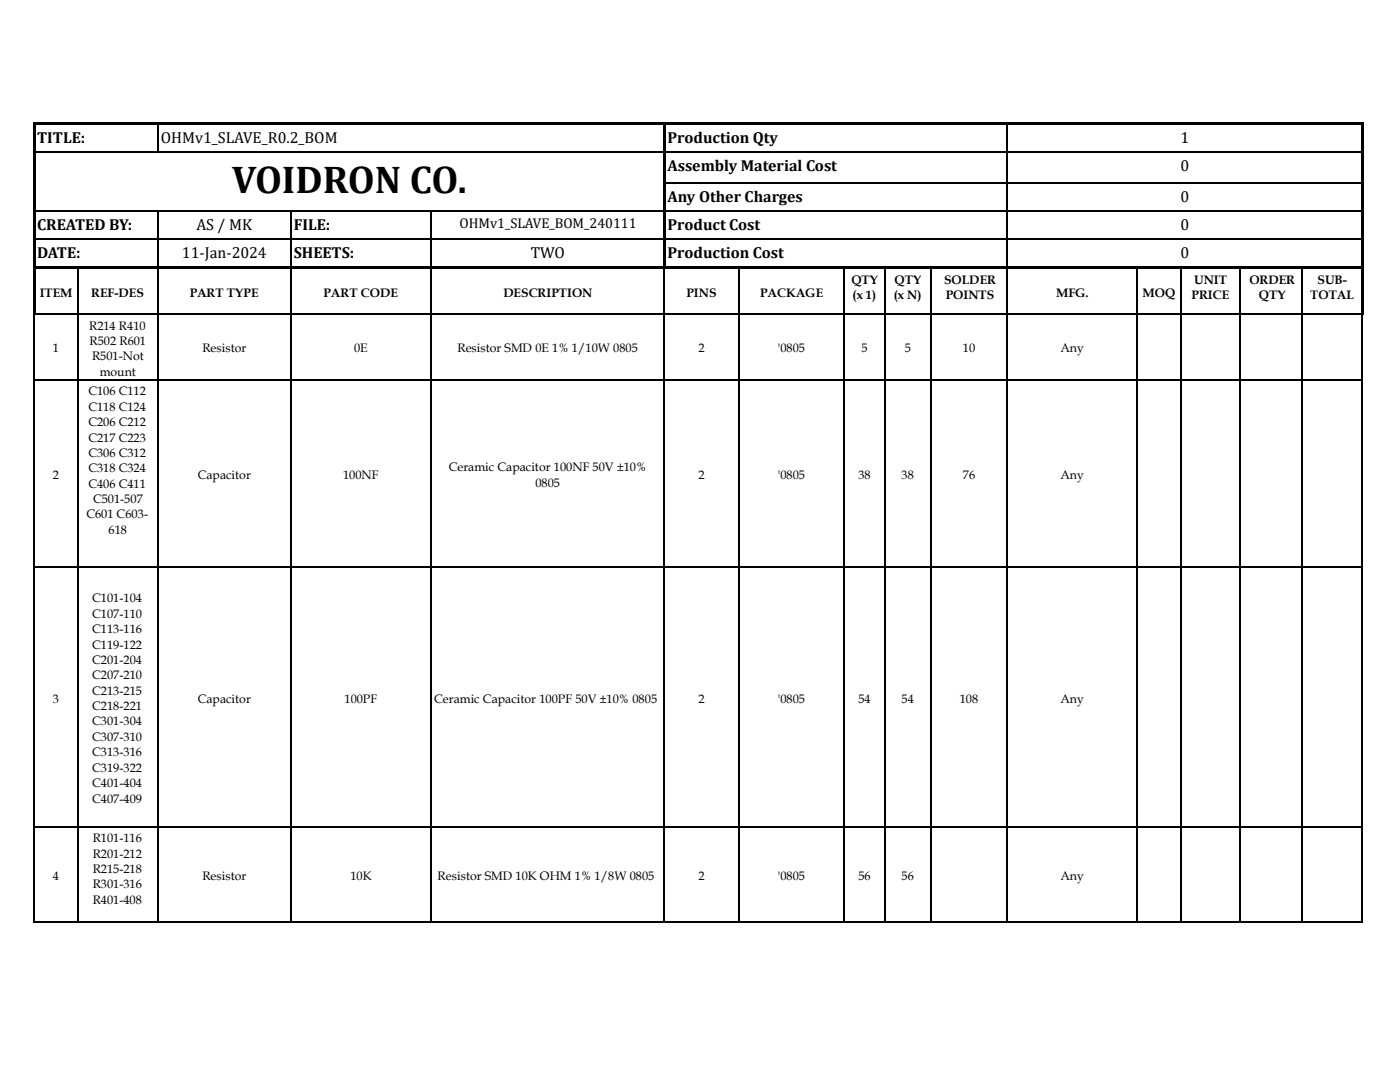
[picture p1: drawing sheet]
<svg xmlns="http://www.w3.org/2000/svg" width="279mm" height="216mm" viewBox="0 0 279 216" stroke-linecap="round" stroke-linejoin="round" font-family="sans-serif">
<defs><g id="words">
<text font-size="7.7" x="46.2" y="38.5">VOIDRON CO.</text>
<g font-size="3.2">
<text x="7.4" y="28.5">TITLE:</text>
<text x="32.1" y="28.5">OHMv1_SLAVE_R0.2_BOM</text>
<text x="133.2" y="28.5">Production Qty</text>
<text x="235.6" y="28.5">1</text>
<text x="133.2" y="34.1">Assembly Material Cost</text>
<text x="235.6" y="34.1">0</text>
<text x="133.2" y="40.3">Any Other Charges</text>
<text x="235.6" y="40.3">0</text>
<text x="7.4" y="45.9">CREATED BY:</text>
<text x="39.2" y="45.9">AS / MK</text>
<text x="58.6" y="45.9">FILE:</text>
<text x="133.2" y="45.9">Product Cost</text>
<text x="235.6" y="45.9">0</text>
<text x="7.4" y="51.5">DATE:</text>
<text x="36.3" y="51.5">11-Jan-2024</text>
<text x="58.6" y="51.5">SHEETS:</text>
<text x="105.9" y="51.5">TWO</text>
<text x="133.2" y="51.5">Production Cost</text>
<text x="235.6" y="51.5">0</text>
</g>
<text font-size="2.8" x="91.7" y="45.5">OHMv1_SLAVE_BOM_240111</text>
<g font-size="2.5">
<text x="7.9" y="59.3">ITEM</text>
<text x="18.2" y="59.3">REF-DES</text>
<text x="37.9" y="59.3">PART TYPE</text>
<text x="64.6" y="59.3">PART CODE</text>
<text x="100.5" y="59.3">DESCRIPTION</text>
<text x="137" y="59.3">PINS</text>
<text x="151.7" y="59.3">PACKAGE</text>
<text x="169.9" y="56.7">QTY</text>
<text x="170.2" y="59.7">(x 1)</text>
<text x="178.4" y="59.7">(x N)</text>
<text x="178.5" y="56.7">QTY</text>
<text x="188.4" y="56.7">SOLDER</text>
<text x="188.7" y="59.7">POINTS</text>
<text x="210.8" y="59.3">MFG.</text>
<text x="228" y="59.3">MOQ</text>
<text x="237.8" y="59.7">PRICE</text>
<text x="238.3" y="56.7">UNIT</text>
<text x="249.3" y="56.7">ORDER</text>
<text x="251.2" y="59.7">QTY</text>
<text x="261.5" y="59.7">TOTAL</text>
<text x="263" y="56.7">SUB-</text>
<text x="17.8" y="65.8">R214 R410</text>
<text x="10.5" y="70.3">1</text>
<text x="17.9" y="68.8">R502 R601</text>
<text x="18.4" y="71.9">R501-Not</text>
<text x="40.4" y="70.3">Resistor</text>
<text x="70.7" y="70.3">0E</text>
<text x="91.3" y="70.3">Resistor SMD 0E 1% 1/10W 0805</text>
<text x="139.4" y="70.3">2</text>
<text x="155.3" y="70.3">'0805</text>
<text x="171.9" y="70.3">5</text>
<text x="180.6" y="70.3">5</text>
<text x="192.2" y="70.3">10</text>
<text x="211.6" y="70.3">Any</text>
<text x="19.9" y="74.9">mount</text>
<text x="17.7" y="78.9">C106 C112</text>
<text x="17.7" y="82">C118 C124</text>
<text x="17.7" y="85">C206 C212</text>
<text x="17.7" y="88.1">C217 C223</text>
<text x="10.5" y="95.6">2</text>
<text x="17.7" y="91.2">C306 C312</text>
<text x="17.7" y="94.3">C318 C324</text>
<text x="39.5" y="95.6">Capacitor</text>
<text x="68.5" y="95.6">100NF</text>
<text x="89.6" y="94">Ceramic Capacitor 100NF 50V ±10%</text>
<text x="139.4" y="95.6">2</text>
<text x="155.3" y="95.6">'0805</text>
<text x="171.3" y="95.6">38</text>
<text x="179.9" y="95.6">38</text>
<text x="192.2" y="95.6">76</text>
<text x="211.6" y="95.6">Any</text>
<text x="17.7" y="97.3">C406 C411</text>
<text x="18.6" y="100.4">C501-507</text>
<text x="106.9" y="97.1">0805</text>
<text x="17.2" y="103.4">C601 C603-</text>
<text x="21.7" y="106.5">618</text>
<text x="18.4" y="120.2">C101-104</text>
<text x="18.4" y="123.3">C107-110</text>
<text x="18.4" y="126.3">C113-116</text>
<text x="18.4" y="129.4">C119-122</text>
<text x="18.4" y="132.5">C201-204</text>
<text x="18.4" y="135.6">C207-210</text>
<text x="10.5" y="140.2">3</text>
<text x="18.4" y="138.6">C213-215</text>
<text x="18.4" y="141.7">C218-221</text>
<text x="39.5" y="140.2">Capacitor</text>
<text x="68.8" y="140.2">100PF</text>
<text x="86.7" y="140.2">Ceramic Capacitor 100PF 50V ±10% 0805</text>
<text x="139.4" y="140.2">2</text>
<text x="155.3" y="140.2">'0805</text>
<text x="171.3" y="140.2">54</text>
<text x="179.9" y="140.2">54</text>
<text x="191.5" y="140.2">108</text>
<text x="211.6" y="140.2">Any</text>
<text x="18.4" y="144.8">C301-304</text>
<text x="18.4" y="147.9">C307-310</text>
<text x="18.4" y="150.9">C313-316</text>
<text x="18.4" y="154">C319-322</text>
<text x="18.4" y="157">C401-404</text>
<text x="18.4" y="160.1">C407-409</text>
<text x="18.5" y="168.1">R101-116</text>
<text x="18.5" y="171.1">R201-212</text>
<text x="10.5" y="175.7">4</text>
<text x="18.5" y="174.2">R215-218</text>
<text x="18.5" y="177.3">R301-316</text>
<text x="40.4" y="175.7">Resistor</text>
<text x="69.9" y="175.7">10K</text>
<text x="87.3" y="175.7">Resistor SMD 10K OHM 1% 1/8W 0805</text>
<text x="139.4" y="175.7">2</text>
<text x="155.3" y="175.7">'0805</text>
<text x="171.3" y="175.7">56</text>
<text x="179.9" y="175.7">56</text>
<text x="211.6" y="175.7">Any</text>
<text x="18.5" y="180.4">R401-408</text>
</g>
</g></defs>
<g fill="#000">
<path d="M6.6 24.3h.5v1.2h-.5z" fill-rule="evenodd"/>
<path d="M6.6 24.3h.5v.6h-.5z" fill-rule="evenodd"/>
<path d="M6.6 25.5h.5v4.7h-.5z" fill-rule="evenodd"/>
<path d="M6.6 30.2h.5v.9h-.5z" fill-rule="evenodd"/>
<path d="M6.6 31.1h.5v5.3h-.5z" fill-rule="evenodd"/>
<path d="M6.6 36.4h.5v.9h-.5z" fill-rule="evenodd"/>
<path d="M7.1 24.3h24.3v.6h-24.3z" fill-rule="evenodd"/>
<path d="M31.4 24.9h.2v.6h-.2z" fill-rule="evenodd"/>
<path d="M31.4 24.3h.5v.6h-.5z" fill-rule="evenodd"/>
<path d="M31.4 30.2h.2v.3h-.2z" fill-rule="evenodd"/>
<path d="M31.9 24.3h100.4v.6h-100.4z" fill-rule="evenodd"/>
<path d="M132.4 24.9h.5v.6h-.5z" fill-rule="evenodd"/>
<path d="M132.4 24.3h.5v.6h-.5z" fill-rule="evenodd"/>
<path d="M132.4 25.5h.5v4.7h-.5z" fill-rule="evenodd"/>
<path d="M132.4 30.2h.5v.9h-.5z" fill-rule="evenodd"/>
<path d="M132.4 31.1h.5v5.3h-.5z" fill-rule="evenodd"/>
<path d="M132.4 36.4h.5v.9h-.5z" fill-rule="evenodd"/>
<path d="M132.9 24.3h35.6v.6h-35.6z" fill-rule="evenodd"/>
<path d="M168.5 24.3h.5v.6h-.5z" fill-rule="evenodd"/>
<path d="M168.5 30.2h.3v.3h-.3z" fill-rule="evenodd"/>
<path d="M168.5 36.4h.3v.2h-.3z" fill-rule="evenodd"/>
<path d="M169 24.3h7.6v.6h-7.6z" fill-rule="evenodd"/>
<path d="M176.6 24.3h.5v.6h-.5z" fill-rule="evenodd"/>
<path d="M176.6 30.2h.3v.3h-.3z" fill-rule="evenodd"/>
<path d="M176.6 36.4h.3v.2h-.3z" fill-rule="evenodd"/>
<path d="M177.1 24.3h8.7v.6h-8.7z" fill-rule="evenodd"/>
<path d="M185.8 24.3h.5v.6h-.5z" fill-rule="evenodd"/>
<path d="M185.8 30.2h.2v.3h-.2z" fill-rule="evenodd"/>
<path d="M185.8 36.4h.2v.2h-.2z" fill-rule="evenodd"/>
<path d="M186.3 24.3h14.6v.6h-14.6z" fill-rule="evenodd"/>
<path d="M200.9 24.9h.3v.6h-.3z" fill-rule="evenodd"/>
<path d="M200.9 24.3h.5v.6h-.5z" fill-rule="evenodd"/>
<path d="M200.9 30.2h.3v.9h-.3z" fill-rule="evenodd"/>
<path d="M200.9 36.4h.3v.9h-.3z" fill-rule="evenodd"/>
<path d="M201.4 24.3h25.5v.6h-25.5z" fill-rule="evenodd"/>
<path d="M226.9 24.3h.5v.6h-.5z" fill-rule="evenodd"/>
<path d="M226.9 30.2h.3v.3h-.3z" fill-rule="evenodd"/>
<path d="M226.9 36.4h.3v.2h-.3z" fill-rule="evenodd"/>
<path d="M227.4 24.3h20.2v.6h-20.2z" fill-rule="evenodd"/>
<path d="M247.6 24.3h.5v.6h-.5z" fill-rule="evenodd"/>
<path d="M247.6 30.2h.2v.3h-.2z" fill-rule="evenodd"/>
<path d="M247.6 36.4h.2v.2h-.2z" fill-rule="evenodd"/>
<path d="M248.1 24.3h11.8v.6h-11.8z" fill-rule="evenodd"/>
<path d="M259.9 24.3h.5v.6h-.5z" fill-rule="evenodd"/>
<path d="M259.9 30.2h.3v.3h-.3z" fill-rule="evenodd"/>
<path d="M259.9 36.4h.3v.2h-.3z" fill-rule="evenodd"/>
<path d="M260.4 24.3h11.2v.6h-11.2z" fill-rule="evenodd"/>
<path d="M271.6 24.3h.5v1.2h-.5z" fill-rule="evenodd"/>
<path d="M271.6 24.3h.5v.6h-.5z" fill-rule="evenodd"/>
<path d="M271.6 25.5h.5v4.7h-.5z" fill-rule="evenodd"/>
<path d="M271.6 30.2h.5v.9h-.5z" fill-rule="evenodd"/>
<path d="M271.6 31.1h.5v5.3h-.5z" fill-rule="evenodd"/>
<path d="M271.6 36.4h.5v.9h-.5z" fill-rule="evenodd"/>
<path d="M6.6 37.3h.5v4.7h-.5z" fill-rule="evenodd"/>
<path d="M6.6 42h.5v.9h-.5z" fill-rule="evenodd"/>
<path d="M6.6 42.9h.5v4.7h-.5z" fill-rule="evenodd"/>
<path d="M6.6 47.6h.5v.9h-.5z" fill-rule="evenodd"/>
<path d="M6.6 48.5h.5v4.7h-.5z" fill-rule="evenodd"/>
<path d="M6.6 53.2h.5v1.2h-.5z" fill-rule="evenodd"/>
<path d="M7.1 53.2h8.3v.5h-8.3z" fill-rule="evenodd"/>
<path d="M15.4 53.7h.3v.7h-.3z" fill-rule="evenodd"/>
<path d="M15.4 53.2h.5v.5h-.5z" fill-rule="evenodd"/>
<path d="M15.9 53.2h15.5v.5h-15.5z" fill-rule="evenodd"/>
<path d="M31.4 42.3h.2v.6h-.2z" fill-rule="evenodd"/>
<path d="M31.4 42h.2v.3h-.2z" fill-rule="evenodd"/>
<path d="M31.4 47.6h.2v.9h-.2z" fill-rule="evenodd"/>
<path d="M31.4 53.7h.2v.7h-.2z" fill-rule="evenodd"/>
<path d="M31.4 53.2h.5v.5h-.5z" fill-rule="evenodd"/>
<path d="M31.9 53.2h26v.5h-26z" fill-rule="evenodd"/>
<path d="M57.9 42.3h.2v.6h-.2z" fill-rule="evenodd"/>
<path d="M57.9 42h.2v.3h-.2z" fill-rule="evenodd"/>
<path d="M57.9 47.6h.2v.9h-.2z" fill-rule="evenodd"/>
<path d="M57.9 53.7h.2v.7h-.2z" fill-rule="evenodd"/>
<path d="M57.9 53.2h.5v.5h-.5z" fill-rule="evenodd"/>
<path d="M58.4 53.2h27.5v.5h-27.5z" fill-rule="evenodd"/>
<path d="M85.9 42.3h.3v.6h-.3z" fill-rule="evenodd"/>
<path d="M85.9 42h.3v.3h-.3z" fill-rule="evenodd"/>
<path d="M85.9 47.6h.3v.9h-.3z" fill-rule="evenodd"/>
<path d="M85.9 53.7h.3v.7h-.3z" fill-rule="evenodd"/>
<path d="M85.9 53.2h.6v.5h-.6z" fill-rule="evenodd"/>
<path d="M86.5 53.2h45.8v.5h-45.8z" fill-rule="evenodd"/>
<path d="M132.4 37.3h.5v4.7h-.5z" fill-rule="evenodd"/>
<path d="M132.4 42h.5v.9h-.5z" fill-rule="evenodd"/>
<path d="M132.4 42.9h.5v4.7h-.5z" fill-rule="evenodd"/>
<path d="M132.4 47.6h.5v.9h-.5z" fill-rule="evenodd"/>
<path d="M132.4 48.5h.5v4.7h-.5z" fill-rule="evenodd"/>
<path d="M132.4 53.2h.5v.5h-.5z" fill-rule="evenodd"/>
<path d="M132.5 53.7h.2v.7h-.2z" fill-rule="evenodd"/>
<path d="M132.9 53.2h.5v.5h-.5z" fill-rule="evenodd"/>
<path d="M133.4 53.2h13.9v.5h-13.9z" fill-rule="evenodd"/>
<path d="M147.3 53.7h.2v.7h-.2z" fill-rule="evenodd"/>
<path d="M147.3 53.2h.5v.5h-.5z" fill-rule="evenodd"/>
<path d="M147.8 53.2h20.6v.5h-20.6z" fill-rule="evenodd"/>
<path d="M168.4 53.7h.2v.7h-.2z" fill-rule="evenodd"/>
<path d="M168.4 53.2h.5v.5h-.5z" fill-rule="evenodd"/>
<path d="M168.5 42h.3v.3h-.3z" fill-rule="evenodd"/>
<path d="M168.5 47.6h.3v.2h-.3z" fill-rule="evenodd"/>
<path d="M168.6 53.2h.5v.5h-.5z" fill-rule="evenodd"/>
<path d="M169.1 53.2h7.4v.5h-7.4z" fill-rule="evenodd"/>
<path d="M176.5 53.7h.2v.7h-.2z" fill-rule="evenodd"/>
<path d="M176.5 53.2h.5v.5h-.5z" fill-rule="evenodd"/>
<path d="M176.6 42h.3v.3h-.3z" fill-rule="evenodd"/>
<path d="M176.6 47.6h.3v.2h-.3z" fill-rule="evenodd"/>
<path d="M176.7 53.2h.5v.5h-.5z" fill-rule="evenodd"/>
<path d="M177.2 53.2h8.5v.5h-8.5z" fill-rule="evenodd"/>
<path d="M185.7 53.7h.2v.7h-.2z" fill-rule="evenodd"/>
<path d="M185.7 53.2h.5v.5h-.5z" fill-rule="evenodd"/>
<path d="M185.8 42h.2v.3h-.2z" fill-rule="evenodd"/>
<path d="M185.8 47.6h.2v.2h-.2z" fill-rule="evenodd"/>
<path d="M185.9 53.2h.5v.5h-.5z" fill-rule="evenodd"/>
<path d="M186.4 53.2h14.5v.5h-14.5z" fill-rule="evenodd"/>
<path d="M200.9 42h.3v.9h-.3z" fill-rule="evenodd"/>
<path d="M200.9 47.6h.3v.9h-.3z" fill-rule="evenodd"/>
<path d="M200.9 53.7h.3v.7h-.3z" fill-rule="evenodd"/>
<path d="M200.9 53.2h.5v.5h-.5z" fill-rule="evenodd"/>
<path d="M201.4 53.2h25.4v.5h-25.4z" fill-rule="evenodd"/>
<path d="M226.8 53.7h.2v.7h-.2z" fill-rule="evenodd"/>
<path d="M226.8 53.2h.5v.5h-.5z" fill-rule="evenodd"/>
<path d="M226.9 42h.3v.3h-.3z" fill-rule="evenodd"/>
<path d="M226.9 47.6h.3v.2h-.3z" fill-rule="evenodd"/>
<path d="M227 53.2h.5v.5h-.5z" fill-rule="evenodd"/>
<path d="M227.5 53.2h8v.5h-8z" fill-rule="evenodd"/>
<path d="M235.5 53.7h.3v.7h-.3z" fill-rule="evenodd"/>
<path d="M235.5 53.2h.5v.5h-.5z" fill-rule="evenodd"/>
<path d="M236 53.2h11.4v.5h-11.4z" fill-rule="evenodd"/>
<path d="M247.4 53.7h.3v.7h-.3z" fill-rule="evenodd"/>
<path d="M247.4 53.2h.5v.5h-.5z" fill-rule="evenodd"/>
<path d="M247.6 42h.2v.3h-.2z" fill-rule="evenodd"/>
<path d="M247.6 47.6h.2v.2h-.2z" fill-rule="evenodd"/>
<path d="M247.7 53.2h.5v.5h-.5z" fill-rule="evenodd"/>
<path d="M248.2 53.2h11.6v.5h-11.6z" fill-rule="evenodd"/>
<path d="M259.8 53.7h.2v.7h-.2z" fill-rule="evenodd"/>
<path d="M259.8 53.2h.5v.5h-.5z" fill-rule="evenodd"/>
<path d="M259.9 42h.3v.3h-.3z" fill-rule="evenodd"/>
<path d="M259.9 47.6h.3v.2h-.3z" fill-rule="evenodd"/>
<path d="M260 53.2h.6v.5h-.6z" fill-rule="evenodd"/>
<path d="M260.6 53.2h11v.5h-11z" fill-rule="evenodd"/>
<path d="M271.6 37.3h.5v4.7h-.5z" fill-rule="evenodd"/>
<path d="M271.6 42h.5v.9h-.5z" fill-rule="evenodd"/>
<path d="M271.6 42.9h.5v4.7h-.5z" fill-rule="evenodd"/>
<path d="M271.6 47.6h.5v.9h-.5z" fill-rule="evenodd"/>
<path d="M271.6 48.5h.5v4.7h-.5z" fill-rule="evenodd"/>
<path d="M271.6 53.2h.5v1.2h-.5z" fill-rule="evenodd"/>
<path d="M6.6 54.4h.5v8.1h-.5z" fill-rule="evenodd"/>
<path d="M6.6 62.5h.5v.3h-.5z" fill-rule="evenodd"/>
<path d="M6.7 62.8h.2v.6h-.2z" fill-rule="evenodd"/>
<path d="M6.7 75.7h.2v.9h-.2z" fill-rule="evenodd"/>
<path d="M7.1 62.5h.2v.3h-.2z" fill-rule="evenodd"/>
<path d="M15.4 62.5h.3v.9h-.3z" fill-rule="evenodd"/>
<path d="M15.4 75.7h.3v.9h-.3z" fill-rule="evenodd"/>
<path d="M31.4 62.5h.2v.9h-.2z" fill-rule="evenodd"/>
<path d="M31.4 75.7h.2v.9h-.2z" fill-rule="evenodd"/>
<path d="M57.9 62.5h.2v.9h-.2z" fill-rule="evenodd"/>
<path d="M57.9 75.7h.2v.9h-.2z" fill-rule="evenodd"/>
<path d="M85.9 62.5h.3v.9h-.3z" fill-rule="evenodd"/>
<path d="M85.9 75.7h.3v.9h-.3z" fill-rule="evenodd"/>
<path d="M132.5 62.5h.2v.9h-.2z" fill-rule="evenodd"/>
<path d="M132.5 75.7h.2v.9h-.2z" fill-rule="evenodd"/>
<path d="M147.3 62.5h.2v.9h-.2z" fill-rule="evenodd"/>
<path d="M147.3 75.7h.2v.9h-.2z" fill-rule="evenodd"/>
<path d="M168.4 62.5h.2v.9h-.2z" fill-rule="evenodd"/>
<path d="M168.4 75.7h.2v.9h-.2z" fill-rule="evenodd"/>
<path d="M176.5 62.5h.2v.9h-.2z" fill-rule="evenodd"/>
<path d="M176.5 75.7h.2v.9h-.2z" fill-rule="evenodd"/>
<path d="M185.7 62.5h.2v.9h-.2z" fill-rule="evenodd"/>
<path d="M185.7 75.7h.2v.9h-.2z" fill-rule="evenodd"/>
<path d="M200.9 62.5h.3v.9h-.3z" fill-rule="evenodd"/>
<path d="M200.9 75.7h.3v.9h-.3z" fill-rule="evenodd"/>
<path d="M226.8 62.5h.2v.9h-.2z" fill-rule="evenodd"/>
<path d="M226.8 75.7h.2v.9h-.2z" fill-rule="evenodd"/>
<path d="M235.5 62.5h.3v.9h-.3z" fill-rule="evenodd"/>
<path d="M235.5 75.7h.3v.9h-.3z" fill-rule="evenodd"/>
<path d="M247.4 62.5h.3v.9h-.3z" fill-rule="evenodd"/>
<path d="M247.4 75.7h.3v.9h-.3z" fill-rule="evenodd"/>
<path d="M259.8 62.5h.2v.9h-.2z" fill-rule="evenodd"/>
<path d="M259.8 75.7h.2v.9h-.2z" fill-rule="evenodd"/>
<path d="M271.6 54.4h.5v8.1h-.5z" fill-rule="evenodd"/>
<path d="M271.6 62.5h.3v.3h-.3z" fill-rule="evenodd"/>
<path d="M271.7 62.8h.3v.6h-.3z" fill-rule="evenodd"/>
<path d="M271.7 75.7h.3v.9h-.3z" fill-rule="evenodd"/>
<path d="M271.9 62.5h.2v.3h-.2z" fill-rule="evenodd"/>
<path d="M6.7 113h.2v.9h-.2z" fill-rule="evenodd"/>
<path d="M15.4 113h.3v.9h-.3z" fill-rule="evenodd"/>
<path d="M31.4 113h.2v.9h-.2z" fill-rule="evenodd"/>
<path d="M57.9 113h.2v.9h-.2z" fill-rule="evenodd"/>
<path d="M85.9 113h.3v.9h-.3z" fill-rule="evenodd"/>
<path d="M132.5 113h.2v.9h-.2z" fill-rule="evenodd"/>
<path d="M147.3 113h.2v.9h-.2z" fill-rule="evenodd"/>
<path d="M168.4 113h.2v.9h-.2z" fill-rule="evenodd"/>
<path d="M176.5 113h.2v.9h-.2z" fill-rule="evenodd"/>
<path d="M185.7 113h.2v.9h-.2z" fill-rule="evenodd"/>
<path d="M200.9 113h.3v.9h-.3z" fill-rule="evenodd"/>
<path d="M226.8 113h.2v.9h-.2z" fill-rule="evenodd"/>
<path d="M235.5 113h.3v.9h-.3z" fill-rule="evenodd"/>
<path d="M247.4 113h.3v.9h-.3z" fill-rule="evenodd"/>
<path d="M259.8 113h.2v.9h-.2z" fill-rule="evenodd"/>
<path d="M271.7 113h.3v.9h-.3z" fill-rule="evenodd"/>
<path d="M6.7 164.8h.2v.9h-.2z" fill-rule="evenodd"/>
<path d="M15.4 164.8h.3v.9h-.3z" fill-rule="evenodd"/>
<path d="M31.4 164.8h.2v.9h-.2z" fill-rule="evenodd"/>
<path d="M57.9 164.8h.2v.9h-.2z" fill-rule="evenodd"/>
<path d="M85.9 164.8h.3v.9h-.3z" fill-rule="evenodd"/>
<path d="M132.5 164.8h.2v.9h-.2z" fill-rule="evenodd"/>
<path d="M147.3 164.8h.2v.9h-.2z" fill-rule="evenodd"/>
<path d="M168.4 164.8h.2v.9h-.2z" fill-rule="evenodd"/>
<path d="M176.5 164.8h.2v.9h-.2z" fill-rule="evenodd"/>
<path d="M185.7 164.8h.2v.9h-.2z" fill-rule="evenodd"/>
<path d="M200.9 164.8h.3v.9h-.3z" fill-rule="evenodd"/>
<path d="M226.8 164.8h.2v.9h-.2z" fill-rule="evenodd"/>
<path d="M235.5 164.8h.3v.9h-.3z" fill-rule="evenodd"/>
<path d="M247.4 164.8h.3v.9h-.3z" fill-rule="evenodd"/>
<path d="M259.8 164.8h.2v.9h-.2z" fill-rule="evenodd"/>
<path d="M271.7 164.8h.3v.9h-.3z" fill-rule="evenodd"/>
<path d="M6.7 183.9h.2v.3h-.2z" fill-rule="evenodd"/>
<path d="M6.7 183.9h.2v.3h-.2z" fill-rule="evenodd"/>
<path d="M15.4 183.9h.3v.3h-.3z" fill-rule="evenodd"/>
<path d="M31.4 183.9h.2v.3h-.2z" fill-rule="evenodd"/>
<path d="M57.9 183.9h.2v.3h-.2z" fill-rule="evenodd"/>
<path d="M85.9 183.9h.3v.3h-.3z" fill-rule="evenodd"/>
<path d="M132.5 183.9h.2v.3h-.2z" fill-rule="evenodd"/>
<path d="M147.3 183.9h.2v.3h-.2z" fill-rule="evenodd"/>
<path d="M168.4 183.9h.2v.3h-.2z" fill-rule="evenodd"/>
<path d="M176.5 183.9h.2v.3h-.2z" fill-rule="evenodd"/>
<path d="M185.7 183.9h.2v.3h-.2z" fill-rule="evenodd"/>
<path d="M200.9 183.9h.3v.3h-.3z" fill-rule="evenodd"/>
<path d="M226.8 183.9h.2v.3h-.2z" fill-rule="evenodd"/>
<path d="M235.5 183.9h.3v.3h-.3z" fill-rule="evenodd"/>
<path d="M247.4 183.9h.3v.3h-.3z" fill-rule="evenodd"/>
<path d="M259.8 183.9h.2v.3h-.2z" fill-rule="evenodd"/>
<path d="M271.7 183.9h.3v.3h-.3z" fill-rule="evenodd"/>
<path d="M271.7 183.9h.3v.3h-.3z" fill-rule="evenodd"/>
</g>
<g fill="none" stroke="#000" stroke-width=".25">
<path d="M7.1 30.4h24.3M31.5 25.5v4.7M31.6 30.4h100.7M132.9 30.4h35.6M132.9 36.5h35.6M168.8 30.4h7.8M168.8 36.5h7.8M176.9 30.4h8.9M176.9 36.5h8.9M186 30.4h14.9M186 36.5h14.9M201.1 25.5v4.7"/>
<path d="M201.1 31.1v5.3M201.1 37.3v4.7M201.2 30.4h25.7M201.2 36.5h25.7M227.2 30.4h20.4M227.2 36.5h20.4M247.8 30.4h12.1M247.8 36.5h12.1M260.2 30.4h11.4M260.2 36.5h11.4M7.1 42.1h24.3M7.1 47.7h24.3"/>
<path d="M15.5 54.4v8.1M31.5 42.9v4.7M31.5 48.5v4.7M31.5 54.4v8.1M31.6 42.1h26.3M31.6 47.7h26.3M58 42.9v4.7M58 48.5v4.7M58 54.4v8.1M58.1 42.1h27.8M58.1 47.7h27.8M86.1 42.9v4.7"/>
<path d="M86.1 48.5v4.7M86.1 54.4v8.1M86.2 42.1h46.1M86.2 47.7h46.1M132.6 54.4v8.1M132.9 42.1h35.6M132.9 47.7h35.6M147.4 54.4v8.1M168.5 54.4v8.1M168.8 42.1h7.8M168.8 47.7h7.8M176.6 54.4v8.1"/>
<path d="M176.9 42.1h8.9M176.9 47.7h8.9M185.8 54.4v8.1M186 42.1h14.9M186 47.7h14.9M201.1 42.9v4.7M201.1 48.5v4.7M201.1 54.4v8.1M201.2 42.1h25.7M201.2 47.7h25.7M226.9 54.4v8.1M227.2 42.1h20.4"/>
<path d="M227.2 47.7h20.4M235.7 54.4v8.1M247.6 54.4v8.1M247.8 42.1h12.1M247.8 47.7h12.1M259.9 54.4v8.1M260.2 42.1h11.4M260.2 47.7h11.4M6.8 63.4v12.3M6.8 76.6v36.4M6.9 75.8h8.5M7.3 62.6h8.1"/>
<path d="M15.5 63.4v12.3M15.5 76.6v36.4M15.7 62.6h15.7M15.7 75.8h15.7M31.5 63.4v12.3M31.5 76.6v36.4M31.6 62.6h26.3M31.6 75.8h26.3M58 63.4v12.3M58 76.6v36.4M58.1 62.6h27.8M58.1 75.8h27.8"/>
<path d="M86.1 63.4v12.3M86.1 76.6v36.4M86.2 62.6h46.3M86.2 75.8h46.3M132.6 63.4v12.3M132.6 76.6v36.4M132.7 62.6h14.6M132.7 75.8h14.6M147.4 63.4v12.3M147.4 76.6v36.4M147.5 62.6h20.9M147.5 75.8h20.9"/>
<path d="M168.5 63.4v12.3M168.5 76.6v36.4M168.6 62.6h7.9M168.6 75.8h7.9M176.6 63.4v12.3M176.6 76.6v36.4M176.7 62.6h9M176.7 75.8h9M185.8 63.4v12.3M185.8 76.6v36.4M185.9 62.6h15M185.9 75.8h15"/>
<path d="M201.1 63.4v12.3M201.1 76.6v36.4M201.2 62.6h25.6M201.2 75.8h25.6M226.9 63.4v12.3M226.9 76.6v36.4M227 62.6h8.5M227 75.8h8.5M235.7 63.4v12.3M235.7 76.6v36.4M235.8 62.6h11.6M235.8 75.8h11.6"/>
<path d="M247.6 63.4v12.3M247.6 76.6v36.4M247.7 62.6h12.1M247.7 75.8h12.1M259.9 63.4v12.3M259.9 76.6v36.4M260 62.6h11.6M260 75.8h11.7M271.9 63.4v12.3M271.9 76.6v36.4M6.8 113.9v50.9M6.9 113.1h8.5"/>
<path d="M15.5 113.9v50.9M15.7 113.1h15.7M31.5 113.9v50.9M31.6 113.1h26.3M58 113.9v50.9M58.1 113.1h27.8M86.1 113.9v50.9M86.2 113.1h46.3M132.6 113.9v50.9M132.7 113.1h14.6M147.4 113.9v50.9M147.5 113.1h20.9"/>
<path d="M168.5 113.9v50.9M168.6 113.1h7.9M176.6 113.9v50.9M176.7 113.1h9M185.8 113.9v50.9M185.9 113.1h15M201.1 113.9v50.9M201.2 113.1h25.6M226.9 113.9v50.9M227 113.1h8.5M235.7 113.9v50.9M235.8 113.1h11.6"/>
<path d="M247.6 113.9v50.9M247.7 113.1h12.1M259.9 113.9v50.9M260 113.1h11.7M271.9 113.9v50.9M6.8 165.7v18.2M6.9 165h8.5M15.5 165.7v18.2M15.7 165h15.7M31.5 165.7v18.2M31.6 165h26.3M58 165.7v18.2"/>
<path d="M58.1 165h27.8M86.1 165.7v18.2M86.2 165h46.3M132.6 165.7v18.2M132.7 165h14.6M147.4 165.7v18.2M147.5 165h20.9M168.5 165.7v18.2M168.6 165h7.9M176.6 165.7v18.2M176.7 165h9M185.8 165.7v18.2"/>
<path d="M185.9 165h15M201.1 165.7v18.2M201.2 165h25.6M226.9 165.7v18.2M227 165h8.5M235.7 165.7v18.2M235.8 165h11.6M247.6 165.7v18.2M247.7 165h12.1M259.9 165.7v18.2M260 165h11.7M271.9 165.7v18.2"/>
<path d="M6.9 184.1h8.5M15.7 184.1h15.7M31.6 184.1h26.3M58.1 184.1h27.8M86.2 184.1h46.3M132.7 184.1h14.6M147.5 184.1h20.9M168.6 184.1h7.9M176.7 184.1h9M185.9 184.1h15M201.2 184.1h25.6M227 184.1h8.5"/>
<path d="M235.8 184.1h11.6M247.7 184.1h12.1M260 184.1h11.7"/>
</g>
<use href="#words"/>
</svg>
